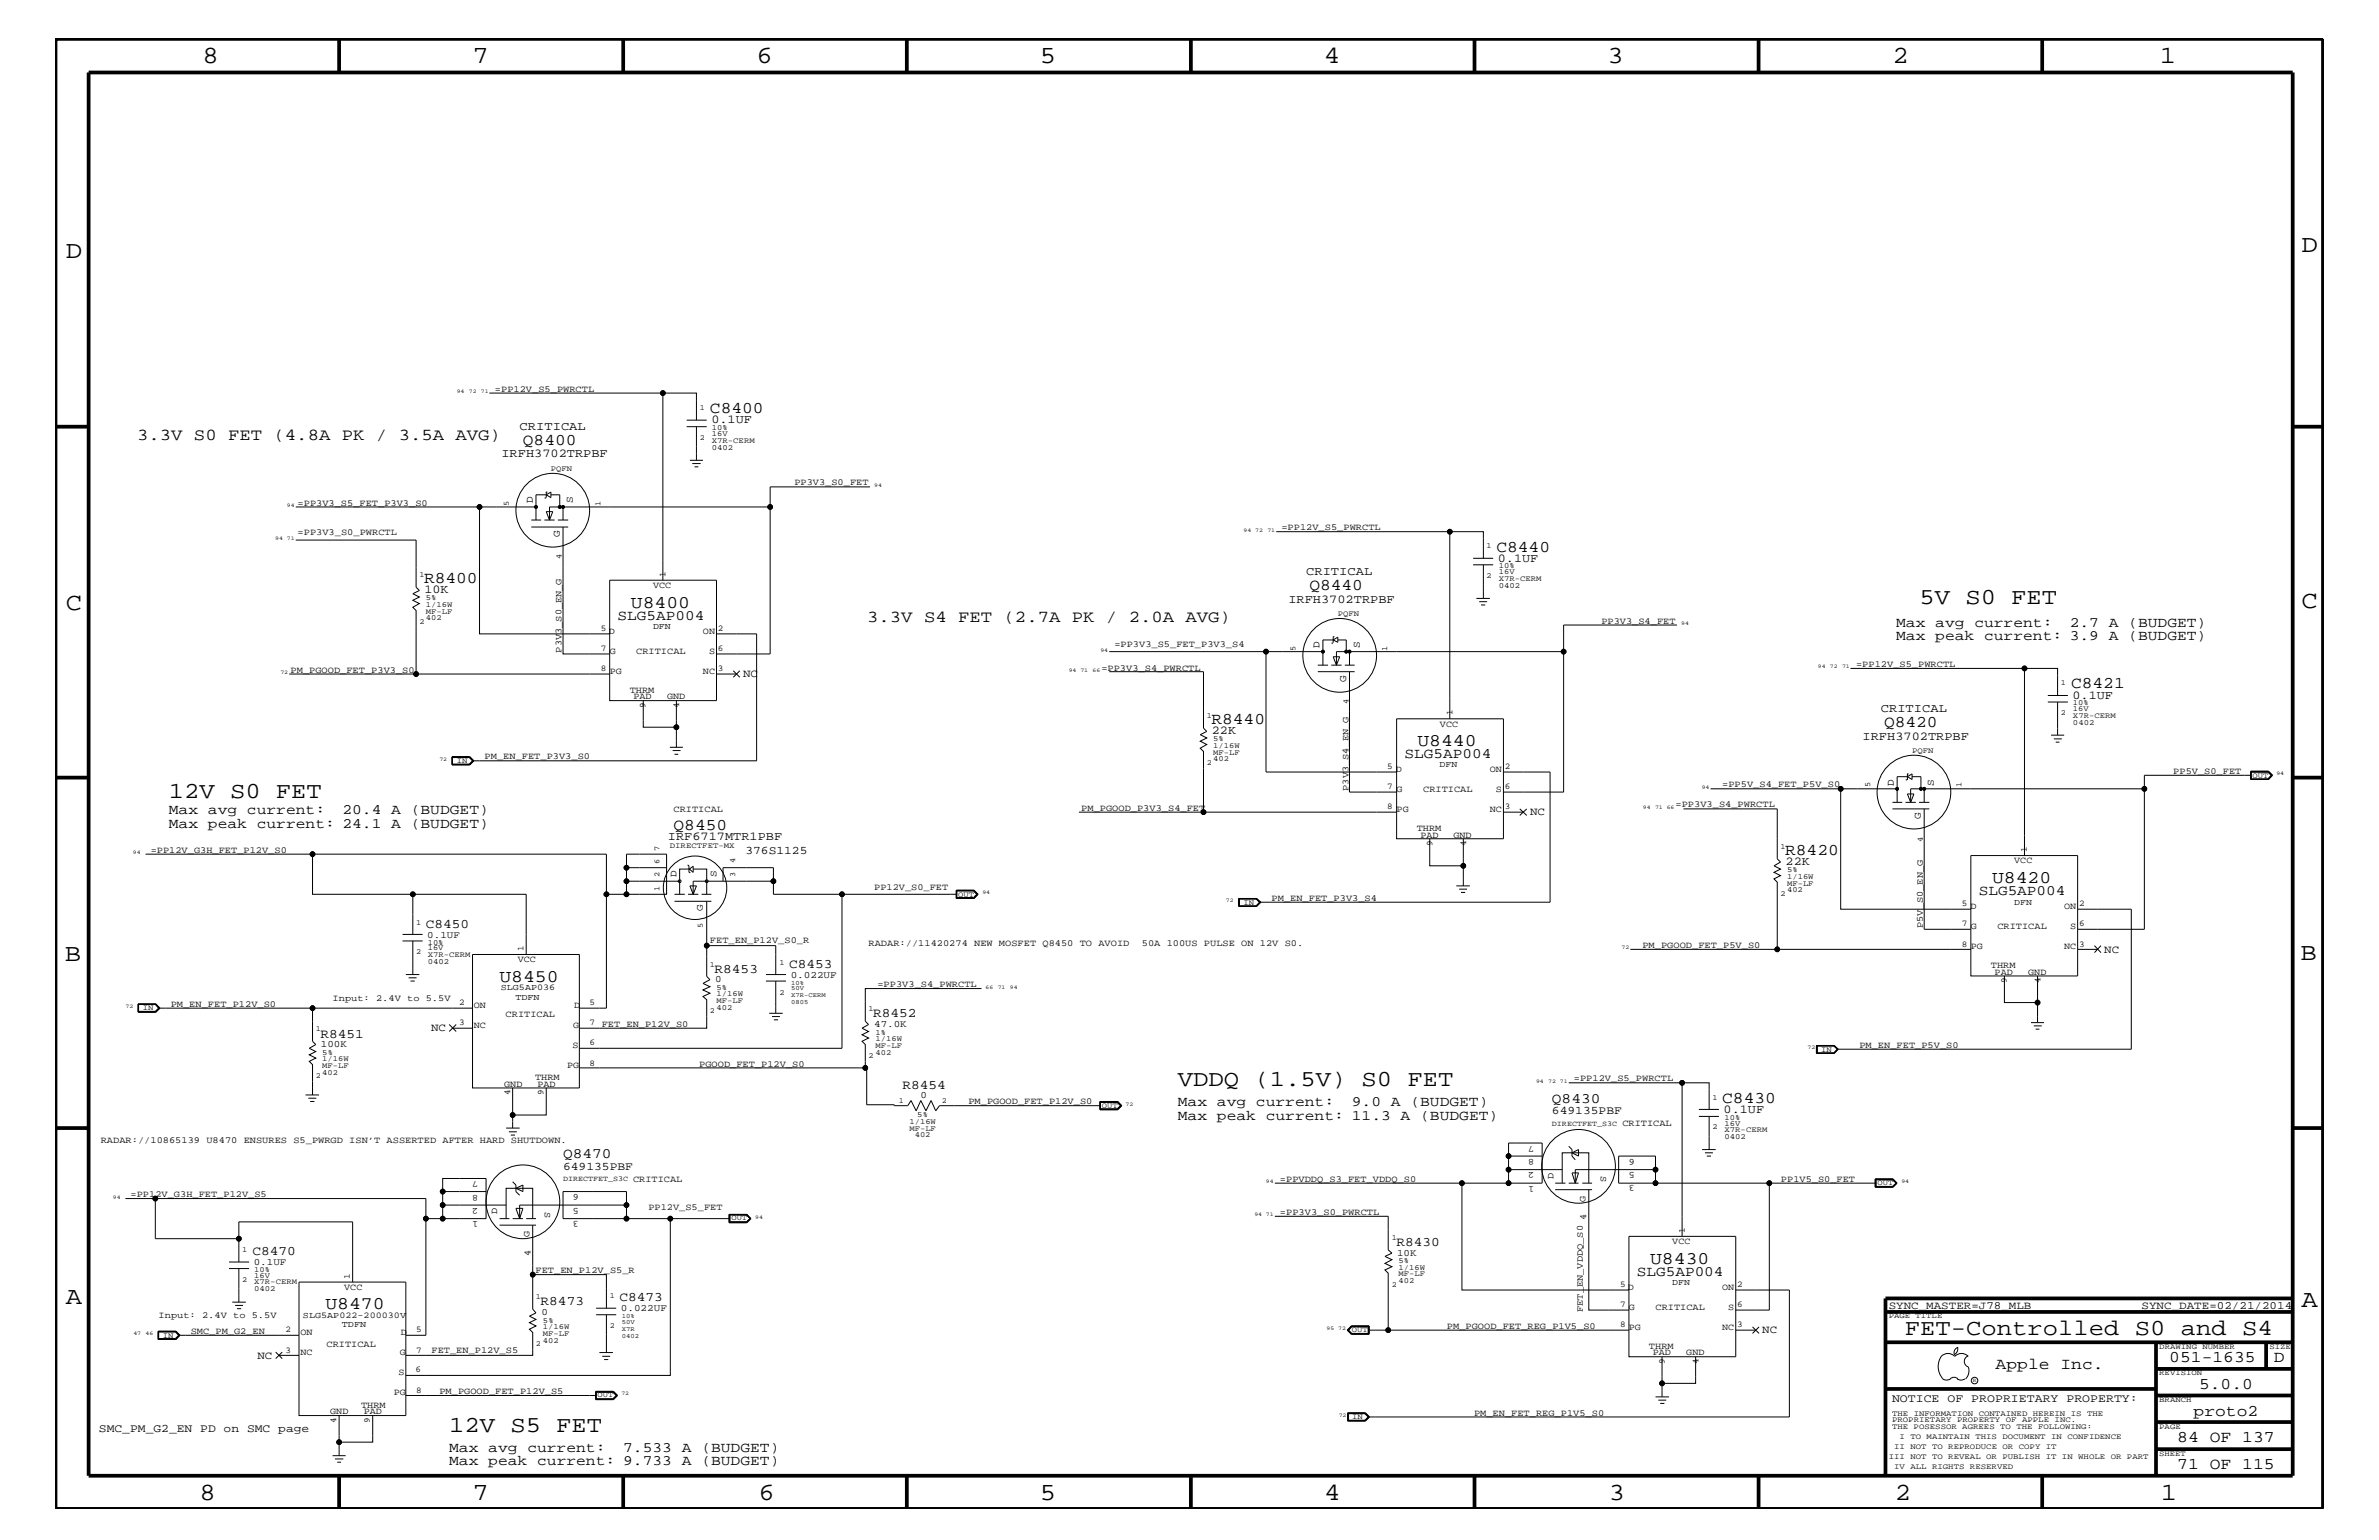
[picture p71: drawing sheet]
<svg xmlns="http://www.w3.org/2000/svg" width="432mm" height="279mm" viewBox="0 0 432 279" stroke-linecap="round" stroke-linejoin="round" font-family="sans-serif">
<defs><g id="words">
<g font-size="4.5">
<text x="36.7" y="11.5">8</text>
<text x="85.8" y="11.5">7</text>
<text x="137.3" y="11.5">6</text>
<text x="188.7" y="11.5">5</text>
<text x="240.3" y="11.5">4</text>
<text x="291.8" y="11.5">3</text>
<text x="343.5" y="11.5">2</text>
<text x="392" y="11.5">1</text>
<text x="11.9" y="46.8">D</text>
<text x="417.7" y="45.7">D</text>
<text x="11.9" y="110.6">C</text>
<text x="417.7" y="110.3">C</text>
<text x="11.8" y="174.3">B</text>
<text x="417.6" y="174.2">B</text>
<text x="11.9" y="236.7">A</text>
<text x="417.7" y="237.1">A</text>
<text x="36.2" y="272.1">8</text>
<text x="85.8" y="272.1">7</text>
<text x="137.7" y="272.1">6</text>
<text x="188.7" y="272.1">5</text>
<text x="240.4" y="272.1">4</text>
<text x="292" y="272.1">3</text>
<text x="343.9" y="272.1">2</text>
<text x="392.2" y="272.1">1</text>
</g>
<g font-size="4.1">
<text x="348.4" y="109.5">5V S0 FET</text>
<text x="30.6" y="144.7">12V S0 FET</text>
<text x="213.8" y="197">VDDQ (1.5V) S0 FET</text>
<text x="345.7" y="242.3">FET-Controlled S0 and S4</text>
<text x="81.5" y="259.9">12V S5 FET</text>
</g>
<g font-size="3.2">
<text x="114.5" y="110.3">U8400</text>
<text x="257.3" y="135.3">U8440</text>
<text x="361.6" y="160.2">U8420</text>
<text x="90.6" y="178.2">U8450</text>
<text x="299.5" y="229.3">U8430</text>
<text x="59.1" y="237.5">U8470</text>
</g>
<g font-size="3">
<text x="128.9" y="75">C8400</text>
<text x="24.9" y="79.9">3.3V S0 FET (4.8A PK / 3.5A AVG)</text>
<text x="94.9" y="80.7">Q8400</text>
<text x="271.6" y="100.1">C8440</text>
<text x="77" y="105.8">R8400</text>
<text x="237.7" y="107">Q8440</text>
<text x="157.4" y="112.8">3.3V S4 FET (2.7A PK / 2.0A AVG)</text>
<text x="375.9" y="124.9">C8421</text>
<text x="219.9" y="131.3">R8440</text>
<text x="342" y="131.9">Q8420</text>
<text x="122.3" y="150.7">Q8450</text>
<text x="324" y="155.1">R8420</text>
<text x="312.6" y="200.1">C8430</text>
<text x="362.2" y="248.4">Apple Inc.</text>
<text x="393.7" y="247.1">051-1635</text>
<text x="399.2" y="252">5.0.0</text>
<text x="412.7" y="247.1">D</text>
<text x="398.1" y="256.8">proto2</text>
<text x="395.2" y="261.6">84 OF 137</text>
<text x="395.2" y="266.6">71 OF 115</text>
</g>
<g font-size="2.6">
<text x="112.1" y="112.5">SLG5AP004</text>
<text x="344.2" y="113.7">Max avg current:</text>
<text x="375.7" y="113.7">2.7 A (BUDGET)</text>
<text x="344.2" y="116.2">Max peak current: 3.9 A (BUDGET)</text>
<text x="254.9" y="137.5">SLG5AP004</text>
<text x="30.6" y="147.7">Max avg current:</text>
<text x="62.1" y="147.7">20.4 A (BUDGET)</text>
<text x="30.6" y="150.1">Max peak current: 24.1 A (BUDGET)</text>
<text x="359.2" y="162.4">SLG5AP004</text>
<text x="213.8" y="200.7">Max avg current:</text>
<text x="213.8" y="203.1">Max peak current: 11.3 A (BUDGET)</text>
<text x="245.4" y="200.7">9.0 A (BUDGET)</text>
<text x="281.7" y="200.1">Q8430</text>
<text x="102.2" y="210.2">Q8470</text>
<text x="297.1" y="231.5">SLG5AP004</text>
<text x="81.5" y="263.5">Max avg current:</text>
<text x="113.1" y="263.5">7.533 A (BUDGET)</text>
<text x="81.5" y="265.9">Max peak current: 9.733 A (BUDGET)</text>
</g>
<g font-size="2.4">
<text x="77.3" y="168.3">C8450</text>
<text x="129.7" y="176.5">R8453</text>
<text x="143.3" y="175.6">C8453</text>
<text x="158.5" y="184.6">R8452</text>
<text x="58.2" y="188.2">R8451</text>
<text x="163.8" y="197.6">R8454</text>
<text x="45.8" y="227.7">C8470</text>
<text x="253.5" y="226">R8430</text>
<text x="98.1" y="236.8">R8473</text>
<text x="112.4" y="236.1">C8473</text>
</g>
<g font-size="2.2">
<text x="129.1" y="76.8">0.1UF</text>
<text x="91" y="83">IRFH3702TRPBF</text>
<text x="94.3" y="78">CRITICAL</text>
<text x="271.9" y="101.9">0.1UF</text>
<text x="77" y="107.6">10K</text>
<text x="237.1" y="104.3">CRITICAL</text>
<text x="233.8" y="109.3">IRFH3702TRPBF</text>
<text x="341.4" y="129.1">CRITICAL</text>
<text x="376.2" y="126.8">0.1UF</text>
<text x="220" y="133.2">22K</text>
<text x="338.1" y="134.2">IRFH3702TRPBF</text>
<text x="121.2" y="152.3">IRF6717MTR1PBF</text>
<text x="324.1" y="156.9">22K</text>
<text x="312.8" y="201.9">0.1UF</text>
</g>
<g font-size="2.1">
<text x="135.3" y="155">376S1125</text>
<text x="281.7" y="202.1">649135PBF</text>
<text x="102.2" y="212.2">649135PBF</text>
<text x="343.4" y="254.4">NOTICE OF PROPRIETARY PROPERTY:</text>
<text x="17.9" y="259.9">SMC_PM_G2_EN PD on SMC page</text>
</g>
<g font-size="2">
<text x="134.9" y="122.9">NC</text>
<text x="277.7" y="147.9">NC</text>
<text x="381.9" y="172.8">NC</text>
<text x="78.2" y="187.1">NC</text>
<text x="342.8" y="237.4">SYNC_MASTER=J78_MLB</text>
<text x="388.7" y="237.4">SYNC_DATE=02/21/2014</text>
<text x="319.9" y="241.9">NC</text>
<text x="46.7" y="246.5">NC</text>
</g>
<g font-size="1.9">
<text x="96.7" y="91.3" transform="rotate(-90 96.7 91.3)">D</text>
<text x="104" y="91.3" transform="rotate(-90 104 91.3)">S</text>
<text x="101.6" y="97.4" transform="rotate(-90 101.6 97.4)">G</text>
<text x="239.5" y="117.6" transform="rotate(-90 239.5 117.6)">D</text>
<text x="246.8" y="117.6" transform="rotate(-90 246.8 117.6)">S</text>
<text x="244.3" y="123.7" transform="rotate(-90 244.3 123.7)">G</text>
<text x="343.7" y="142.5" transform="rotate(-90 343.7 142.5)">D</text>
<text x="351" y="142.5" transform="rotate(-90 351 142.5)">S</text>
<text x="348.7" y="148.5" transform="rotate(-90 348.7 148.5)">G</text>
</g>
<g font-size="1.8">
<text x="122.8" y="159.2" transform="rotate(-90 122.8 159.2)">D</text>
<text x="130" y="159.2" transform="rotate(-90 130 159.2)">S</text>
<text x="127.6" y="165.3" transform="rotate(-90 127.6 165.3)">G</text>
<text x="77.6" y="170.1">0.1UF</text>
<text x="129.8" y="178.3">0</text>
<text x="143.5" y="177.4">0.022UF</text>
<text x="58.3" y="190">100K</text>
<text x="158.7" y="186.4">47.0K</text>
<text x="167" y="199.2">0</text>
<text x="253.6" y="227.9">10K</text>
<text x="46.1" y="229.6">0.1UF</text>
<text x="98.3" y="238.6">0</text>
<text x="112.7" y="237.9">0.022UF</text>
</g>
<g font-size="1.7">
<text x="89.8" y="71.1">=PP12V_S5_PWRCTL</text>
<text x="144.2" y="88.1">PP3V3_S0_FET</text>
<text x="54" y="91.7">=PP3V3_S5_FET_P3V3_S0</text>
<text x="54" y="97.1">=PP3V3_S0_PWRCTL</text>
<text x="232.6" y="96.2">=PP12V_S5_PWRCTL</text>
<text x="118.5" y="106.7">VCC</text>
<text x="290.7" y="113.1">PP3V3_S4_FET</text>
<text x="101.9" y="118.4" transform="rotate(-90 101.9 118.4)">P3V3_S0_EN_G</text>
<text x="110.5" y="115">D</text>
<text x="110.7" y="118.6">G</text>
<text x="115.5" y="118.6">CRITICAL</text>
<text x="127.6" y="115">ON</text>
<text x="128.7" y="118.6">S</text>
<text x="202.3" y="117.4">=PP3V3_S5_FET_P3V3_S4</text>
<text x="52.7" y="122">PM_PGOOD_FET_P3V3_S0</text>
<text x="110.7" y="122.3">PG</text>
<text x="114.3" y="125.7">THRM</text>
<text x="127.6" y="122.3">NC</text>
<text x="199.9" y="121.7">=PP3V3_S4_PWRCTL</text>
<text x="336.9" y="121">=PP12V_S5_PWRCTL</text>
<text x="115" y="126.9">PAD</text>
<text x="121.1" y="126.9">GND</text>
<text x="261.4" y="131.9">VCC</text>
<text x="88" y="137.8">PM_EN_FET_P3V3_S0</text>
<text x="244.8" y="143.5" transform="rotate(-90 244.8 143.5)">P3V3_S4_EN_G</text>
<text x="253.3" y="140.1">D</text>
<text x="253.5" y="143.7">G</text>
<text x="258.3" y="143.7">CRITICAL</text>
<text x="270.4" y="140.1">ON</text>
<text x="271.5" y="143.7">S</text>
<text x="312.6" y="142.9">=PP5V_S4_FET_P5V_S0</text>
<text x="394.5" y="140.4">PP5V_S0_FET</text>
<text x="122.3" y="147.3">CRITICAL</text>
<text x="196.3" y="147.1">PM_PGOOD_P3V3_S4_FET</text>
<text x="253.5" y="147.3">PG</text>
<text x="270.4" y="147.3">NC</text>
<text x="304.1" y="146.5">=PP3V3_S4_PWRCTL</text>
<text x="27.3" y="154.7">=PP12V_G3H_FET_P12V_S0</text>
<text x="257.1" y="150.7">THRM</text>
<text x="257.8" y="152">PAD</text>
<text x="263.8" y="152">GND</text>
<text x="158.7" y="161.4">PP12V_S0_FET</text>
<text x="365.6" y="156.7">VCC</text>
<text x="230.8" y="163.5">PM_EN_FET_P3V3_S4</text>
<text x="357.6" y="165">D</text>
<text x="374.6" y="165">ON</text>
<text x="128.9" y="171.1">FET_EN_P12V_S0_R</text>
<text x="157.6" y="171.6">RADAR://11420274 NEW MOSFET Q8450 TO AVOID</text>
<text x="207.3" y="171.6">50A 100US PULSE ON 12V S0.</text>
<text x="298.1" y="172">PM_PGOOD_FET_P5V_S0</text>
<text x="349" y="168.3" transform="rotate(-90 349 168.3)">P5V_S0_EN_G</text>
<text x="357.7" y="168.6">G</text>
<text x="357.7" y="172.2">PG</text>
<text x="362.5" y="168.6">CRITICAL</text>
<text x="374.6" y="172.2">NC</text>
<text x="375.8" y="168.6">S</text>
<text x="94" y="174.6">VCC</text>
<text x="159.3" y="179.1">=PP3V3_S4_PWRCTL</text>
<text x="361.4" y="175.6">THRM</text>
<text x="362" y="176.8">PAD</text>
<text x="368.1" y="176.8">GND</text>
<text x="31" y="182.7">PM_EN_FET_P12V_S0</text>
<text x="60.4" y="181.6">Input: 2.4V to 5.5V</text>
<text x="86" y="182.9">ON</text>
<text x="91.8" y="184.6">CRITICAL</text>
<text x="104.2" y="182.9">D</text>
<text x="86" y="186.5">NC</text>
<text x="103.9" y="190.2">S</text>
<text x="104.1" y="186.5">G</text>
<text x="337.5" y="190.2">PM_EN_FET_P5V_S0</text>
<text x="91.5" y="197.2">GND</text>
<text x="97.1" y="195.9">THRM</text>
<text x="97.5" y="197.2">PAD</text>
<text x="103" y="193.7">PG</text>
<text x="126.9" y="193.6">PGOOD_FET_P12V_S0</text>
<text x="285.7" y="196.2">=PP12V_S5_PWRCTL</text>
<text x="175.8" y="200.3">PM_PGOOD_FET_P12V_S0</text>
<text x="18.3" y="207.5">RADAR://10865139 U8470 ENSURES S5_PWRGD ISN’T ASSERTED AFTER HARD SHUTDOWN.</text>
<text x="278.5" y="207.9" transform="rotate(-180 278.5 207.9)">7</text>
<text x="294.5" y="204.3">CRITICAL</text>
<text x="86.8" y="214.3" transform="rotate(-180 86.8 214.3)">7</text>
<text x="114.9" y="214.4">CRITICAL</text>
<text x="232.3" y="214.4">=PPVDDQ_S3_FET_VDDQ_S0</text>
<text x="278.5" y="215.2" transform="rotate(-180 278.5 215.2)">1</text>
<text x="278.5" y="212.7" transform="rotate(-180 278.5 212.7)">2</text>
<text x="278.5" y="210.3" transform="rotate(-180 278.5 210.3)">8</text>
<text x="281.9" y="213.9" transform="rotate(-90 281.9 213.9)">D</text>
<text x="290.6" y="213.4" transform="rotate(90 290.6 213.4)">S</text>
<text x="296.8" y="215.1" transform="rotate(-180 296.8 215.1)">3</text>
<text x="296.8" y="212.7" transform="rotate(-180 296.8 212.7)">5</text>
<text x="296.8" y="210.3" transform="rotate(-180 296.8 210.3)">6</text>
<text x="323.3" y="214.4">PP1V5_S0_FET</text>
<text x="23.7" y="217.2">=PP12V_G3H_FET_P12V_S5</text>
<text x="86.8" y="221.6" transform="rotate(-180 86.8 221.6)">1</text>
<text x="86.8" y="219.1" transform="rotate(-180 86.8 219.1)">2</text>
<text x="86.8" y="216.8" transform="rotate(-180 86.8 216.8)">8</text>
<text x="90.3" y="220.3" transform="rotate(-90 90.3 220.3)">D</text>
<text x="98.9" y="219.8" transform="rotate(90 98.9 219.8)">S</text>
<text x="105.1" y="221.5" transform="rotate(-180 105.1 221.5)">3</text>
<text x="105.1" y="219.1" transform="rotate(-180 105.1 219.1)">5</text>
<text x="105.1" y="216.7" transform="rotate(-180 105.1 216.7)">6</text>
<text x="117.7" y="219.6">PP12V_S5_FET</text>
<text x="232.3" y="220.4">=PP3V3_S0_PWRCTL</text>
<text x="287.8" y="218" transform="rotate(-90 287.8 218)">G</text>
<text x="287.9" y="221.4" transform="rotate(-90 287.9 221.4)">4</text>
<text x="96.1" y="224.5" transform="rotate(-90 96.1 224.5)">G</text>
<text x="96.3" y="227.9" transform="rotate(-90 96.3 227.9)">4</text>
<text x="303.5" y="225.7">VCC</text>
<text x="97.2" y="231">FET_EN_P12V_S5_R</text>
<text x="28.8" y="239.2">Input: 2.4V to 5.5V</text>
<text x="62.5" y="234">VCC</text>
<text x="287.3" y="238" transform="rotate(-90 287.3 238)">FET_EN_VDDQ_S0</text>
<text x="295.5" y="234">D</text>
<text x="295.7" y="237.7">G</text>
<text x="300.5" y="237.7">CRITICAL</text>
<text x="312.6" y="234">ON</text>
<text x="313.7" y="237.7">S</text>
<text x="34.6" y="242">SMC_PM_G2_EN</text>
<text x="54.5" y="242.3">ON</text>
<text x="54.5" y="245.9">NC</text>
<text x="59.3" y="244.5">CRITICAL</text>
<text x="72.6" y="245.9">G</text>
<text x="72.7" y="242.3">D</text>
<text x="78.3" y="245.6">FET_EN_P12V_S5</text>
<text x="262.6" y="241.1">PM_PGOOD_FET_REG_P1V5_S0</text>
<text x="295.7" y="241.3">PG</text>
<text x="299.3" y="244.7">THRM</text>
<text x="300" y="245.9">PAD</text>
<text x="306.1" y="245.9">GND</text>
<text x="312.6" y="241.3">NC</text>
<text x="72.3" y="249.5">S</text>
<text x="59.9" y="256.6">GND</text>
<text x="65.5" y="255.4">THRM</text>
<text x="66" y="256.6">PAD</text>
<text x="71.5" y="253.2">PG</text>
<text x="79.8" y="252.9">PM_PGOOD_FET_P12V_S5</text>
<text x="267.5" y="256.8">PM_EN_FET_REG_P1V5_S0</text>
</g>
<g font-size="1.6">
<text x="120.8" y="104.7" transform="rotate(-90 120.8 104.7)">1</text>
<text x="109.1" y="114.5">5</text>
<text x="109.1" y="118.1">7</text>
<text x="118.5" y="114.2">DFN</text>
<text x="130.3" y="118.1">6</text>
<text x="130.3" y="114.5">2</text>
<text x="109.1" y="121.8">8</text>
<text x="130.3" y="121.8">3</text>
<text x="117.2" y="128.4" transform="rotate(-90 117.2 128.4)">9</text>
<text x="123.3" y="128.4" transform="rotate(-90 123.3 128.4)">4</text>
<text x="263.7" y="129.7" transform="rotate(-90 263.7 129.7)">1</text>
<text x="251.8" y="143.2">7</text>
<text x="251.8" y="139.6">5</text>
<text x="261.3" y="139.2">DFN</text>
<text x="273.1" y="143.2">6</text>
<text x="273.1" y="139.6">2</text>
<text x="251.8" y="146.8">8</text>
<text x="273.1" y="146.8">3</text>
<text x="260" y="153.4" transform="rotate(-90 260 153.4)">9</text>
<text x="266.1" y="153.4" transform="rotate(-90 266.1 153.4)">4</text>
<text x="367.9" y="154.6" transform="rotate(-90 367.9 154.6)">1</text>
<text x="356.1" y="164.5">5</text>
<text x="365.6" y="164.1">DFN</text>
<text x="377.4" y="164.5">2</text>
<text x="95" y="172.6" transform="rotate(-90 95 172.6)">1</text>
<text x="356.1" y="168.1">7</text>
<text x="356.1" y="171.7">8</text>
<text x="377.4" y="171.7">3</text>
<text x="377.4" y="168.1">6</text>
<text x="90.9" y="179.7">SLG5AP036</text>
<text x="364.2" y="178.3" transform="rotate(-90 364.2 178.3)">9</text>
<text x="370.3" y="178.3" transform="rotate(-90 370.3 178.3)">4</text>
<text x="83.3" y="182.4">2</text>
<text x="93.6" y="181.4">TDFN</text>
<text x="107" y="182.4">5</text>
<text x="83.3" y="186">3</text>
<text x="107" y="189.5">6</text>
<text x="107" y="186">7 FET_EN_P12V_S0</text>
<text x="107" y="193.3">8</text>
<text x="92.6" y="198.7" transform="rotate(-90 92.6 198.7)">4</text>
<text x="98.6" y="198.7" transform="rotate(-90 98.6 198.7)">9</text>
<text x="305.8" y="223.7" transform="rotate(-90 305.8 223.7)">1</text>
<text x="63.5" y="232" transform="rotate(-90 63.5 232)">1</text>
<text x="294" y="233.5">5</text>
<text x="303.5" y="233.2">DFN</text>
<text x="315.3" y="233.5">2</text>
<text x="55" y="239.1">SLG5AP022-200030V</text>
<text x="294" y="237.2">7</text>
<text x="315.3" y="237.2">6</text>
<text x="51.8" y="241.8">2</text>
<text x="51.8" y="245.4">3</text>
<text x="62.1" y="240.8">TDFN</text>
<text x="75.5" y="241.8">5</text>
<text x="75.5" y="245.4">7</text>
<text x="294" y="240.8">8</text>
<text x="315.3" y="240.8">3</text>
<text x="75.4" y="248.9">6</text>
<text x="302.2" y="247.4" transform="rotate(-90 302.2 247.4)">9</text>
<text x="308.3" y="247.4" transform="rotate(-90 308.3 247.4)">4</text>
<text x="75.5" y="252.7">8</text>
<text x="61" y="258.1" transform="rotate(-90 61 258.1)">4</text>
<text x="67.1" y="258.1" transform="rotate(-90 67.1 258.1)">9</text>
</g>
<g font-size="1.4">
<text x="127" y="74.4">1</text>
<text x="127" y="79.9">2</text>
<text x="129.2" y="80.3">X7R-CERM</text>
<text x="129.2" y="79.1">16V</text>
<text x="129.2" y="78">10%</text>
<text x="129.2" y="81.6">0402</text>
<text x="100" y="85.4">PQFN</text>
<text x="92.4" y="91.7" transform="rotate(-90 92.4 91.7)">5</text>
<text x="109" y="91.7" transform="rotate(-90 109 91.7)">1</text>
<text x="101.9" y="101.5" transform="rotate(-90 101.9 101.5)">4</text>
<text x="269.8" y="99.5">1</text>
<text x="76.1" y="104.7">1</text>
<text x="269.8" y="104.9">2</text>
<text x="272" y="105.4">X7R-CERM</text>
<text x="272" y="103.1">10%</text>
<text x="272" y="104.2">16V</text>
<text x="272" y="106.6">0402</text>
<text x="76.1" y="113.1">2</text>
<text x="77.3" y="110.2">1/16W</text>
<text x="77.3" y="112.6">402</text>
<text x="77.3" y="111.4">MF-LF</text>
<text x="77.3" y="108.9">5%</text>
<text x="242.8" y="111.7">PQFN</text>
<text x="235.1" y="118.1" transform="rotate(-90 235.1 118.1)">5</text>
<text x="251.8" y="118.1" transform="rotate(-90 251.8 118.1)">1</text>
<text x="374.1" y="124.3">1</text>
<text x="219" y="130.2">1</text>
<text x="244.8" y="127.8" transform="rotate(-90 244.8 127.8)">4</text>
<text x="374.1" y="129.7">2</text>
<text x="376.3" y="130.2">X7R-CERM</text>
<text x="376.3" y="129.1">16V</text>
<text x="376.3" y="128">10%</text>
<text x="376.3" y="131.5">0402</text>
<text x="220.2" y="135.7">1/16W</text>
<text x="220.2" y="136.9">MF-LF</text>
<text x="220.2" y="134.5">5%</text>
<text x="347" y="136.6">PQFN</text>
<text x="82.9" y="138.4">IN</text>
<text x="219" y="138.7">2</text>
<text x="220.2" y="138.1">402</text>
<text x="339.4" y="142.9" transform="rotate(-90 339.4 142.9)">5</text>
<text x="356" y="142.9" transform="rotate(-90 356 142.9)">1</text>
<text x="408.9" y="141.1">OUT</text>
<text x="119.7" y="154.4" transform="rotate(-90 119.7 154.4)">7</text>
<text x="121.6" y="153.8">DIRECTFET-MX</text>
<text x="323.2" y="154">1</text>
<text x="349" y="152.7" transform="rotate(-90 349 152.7)">4</text>
<text x="119.7" y="161.7" transform="rotate(-90 119.7 161.7)">1</text>
<text x="119.7" y="159.2" transform="rotate(-90 119.7 159.2)">2</text>
<text x="119.7" y="156.8" transform="rotate(-90 119.7 156.8)">6</text>
<text x="133.4" y="159.2" transform="rotate(-90 133.4 159.2)">3</text>
<text x="133.4" y="156.7" transform="rotate(-90 133.4 156.7)">4</text>
<text x="324.4" y="158.3">5%</text>
<text x="324.4" y="159.5">1/16W</text>
<text x="324.4" y="160.7">MF-LF</text>
<text x="324.4" y="161.9">402</text>
<text x="75.5" y="167.8">1</text>
<text x="173.9" y="162.7">OUT</text>
<text x="225.7" y="164.1">IN</text>
<text x="323.2" y="162.5">2</text>
<text x="75.5" y="173.2">2</text>
<text x="77.6" y="171.4">10%</text>
<text x="77.6" y="172.4">16V</text>
<text x="77.6" y="173.7">X7R-CERM</text>
<text x="127.6" y="168.3" transform="rotate(-90 127.6 168.3)">5</text>
<text x="77.6" y="174.9">0402</text>
<text x="128.9" y="175.4">1</text>
<text x="130" y="179.6">5%</text>
<text x="141.5" y="175">1</text>
<text x="25.9" y="183.2">IN</text>
<text x="128.9" y="183.8">2</text>
<text x="130" y="180.8">1/16W</text>
<text x="130" y="182.1">MF-LF</text>
<text x="130" y="183.2">402</text>
<text x="141.5" y="180.5">2</text>
<text x="157.6" y="183.5">1</text>
<text x="57.3" y="187.1">1</text>
<text x="58.5" y="191.4">5%</text>
<text x="157.6" y="192">2</text>
<text x="158.9" y="191.4">402</text>
<text x="158.9" y="188.9">1/16W</text>
<text x="158.9" y="187.7">1%</text>
<text x="158.9" y="190.2">MF-LF</text>
<text x="330.5" y="190.8">IN</text>
<text x="57.3" y="195.6">2</text>
<text x="58.5" y="192.6">1/16W</text>
<text x="58.5" y="195">402</text>
<text x="58.5" y="193.7">MF-LF</text>
<text x="163.2" y="200.2">1</text>
<text x="165.1" y="204">1/16W</text>
<text x="166.5" y="202.7">5%</text>
<text x="170.9" y="200.2">2</text>
<text x="200" y="200.9">OUT</text>
<text x="310.8" y="199.5">1</text>
<text x="313" y="203.1">10%</text>
<text x="165.1" y="205.2">MF-LF</text>
<text x="166" y="206.4">402</text>
<text x="281.7" y="204.2">DIRECTFET_S3C</text>
<text x="310.8" y="204.9">2</text>
<text x="313" y="205.4">X7R-CERM</text>
<text x="313" y="204.2">16V</text>
<text x="313" y="206.6">0402</text>
<text x="102.2" y="214.2">DIRECTFET_S3C</text>
<text x="340.8" y="215">OUT</text>
<text x="132.8" y="221.4">OUT</text>
<text x="43.9" y="227.1">1</text>
<text x="252.6" y="224.9">1</text>
<text x="43.9" y="232.6">2</text>
<text x="46.1" y="230.7">10%</text>
<text x="46.1" y="231.8">16V</text>
<text x="46.1" y="233">X7R-CERM</text>
<text x="252.6" y="233.5">2</text>
<text x="253.8" y="232.9">402</text>
<text x="253.8" y="231.6">MF-LF</text>
<text x="253.8" y="229.2">5%</text>
<text x="253.8" y="230.4">1/16W</text>
<text x="46.1" y="234.3">0402</text>
<text x="97.3" y="235.7">1</text>
<text x="98.6" y="240">5%</text>
<text x="110.7" y="235.5">1</text>
<text x="342.8" y="239.2">PAGE TITLE</text>
<text x="29.5" y="242.7">IN</text>
<text x="97.3" y="244.2">2</text>
<text x="98.6" y="241.2">1/16W</text>
<text x="98.6" y="242.4">MF-LF</text>
<text x="98.6" y="243.6">402</text>
<text x="110.7" y="240.9">2</text>
<text x="245.4" y="241.7">OUT</text>
<text x="391.9" y="244.7">DRAWING NUMBER</text>
<text x="411.9" y="244.7">SIZE</text>
<text x="391.9" y="249.5">REVISION</text>
<text x="108.5" y="253.5">OUT</text>
<text x="245.4" y="257.4">IN</text>
<text x="343.4" y="256.8">THE INFORMATION CONTAINED HEREIN IS THE</text>
<text x="391.9" y="254.4">BRANCH</text>
<text x="343.4" y="258">PROPRIETARY PROPERTY OF APPLE INC.</text>
<text x="343.4" y="259.3">THE POSESSOR AGREES TO THE FOLLOWING:</text>
<text x="343.8" y="262.9">II NOT TO REPRODUCE OR COPY IT</text>
<text x="344.8" y="261.1">I TO MAINTAIN THIS DOCUMENT IN CONFIDENCE</text>
<text x="391.9" y="259.3">PAGE</text>
<text x="342.8" y="264.7">III NOT TO REVEAL OR PUBLISH IT IN WHOLE OR PART</text>
<text x="343.8" y="266.6">IV ALL RIGHTS RESERVED</text>
<text x="391.9" y="264.1">SHEET</text>
</g>
<g font-size="1.2">
<text x="143.6" y="178.7">10%</text>
<text x="143.6" y="179.7">50V</text>
<text x="143.6" y="182.1">0805</text>
<text x="143.6" y="181">X7R-CERM</text>
<text x="112.9" y="239.1">10%</text>
<text x="112.9" y="242.7">0402</text>
<text x="112.9" y="241.4">X7R</text>
<text x="112.9" y="240.2">50V</text>
</g>
<g font-size="1">
<text x="82.9" y="71.3">94</text>
<text x="85.1" y="71.3">72</text>
<text x="87.3" y="71.3">71</text>
<text x="158.7" y="88.3">94</text>
<text x="52.1" y="92">94</text>
<text x="50" y="98">94 71</text>
<text x="225.7" y="96.5">94 72</text>
<text x="230" y="96.5">71</text>
<text x="305.1" y="113.4">94</text>
<text x="199.7" y="118.2">94</text>
<text x="50.9" y="122.3">72</text>
<text x="194" y="121.9">94 71</text>
<text x="198.3" y="121.9">66</text>
<text x="329.9" y="121.3">94</text>
<text x="332.1" y="121.3">72</text>
<text x="334.3" y="121.3">71</text>
<text x="79.8" y="138">72</text>
<text x="308.9" y="143.1">94</text>
<text x="413.2" y="140.7">94</text>
<text x="298.2" y="146.8">94</text>
<text x="300.4" y="146.8">71 66</text>
<text x="24.1" y="155">94</text>
<text x="178.3" y="162.2">94</text>
<text x="222.5" y="163.7">72</text>
<text x="294.3" y="172.2">72</text>
<text x="178.9" y="179.4">66</text>
<text x="181.1" y="179.4">71</text>
<text x="183.3" y="179.4">94</text>
<text x="22.8" y="182.9">72</text>
<text x="328.1" y="190.4">72</text>
<text x="278.8" y="196.5">94</text>
<text x="281" y="196.5">72 71</text>
<text x="204.3" y="200.6">72</text>
<text x="229.8" y="214.7">94</text>
<text x="345.1" y="214.7">94</text>
<text x="20.5" y="217.5">94</text>
<text x="137.1" y="221.1">94</text>
<text x="227.7" y="220.7">94 71</text>
<text x="24.2" y="242.3">47</text>
<text x="26.4" y="242.3">46</text>
<text x="240.8" y="241.3">95 72</text>
<text x="358.1" y="250.7">R</text>
<text x="112.8" y="253.2">72</text>
<text x="243" y="257.1">72</text>
</g>
</g></defs>
<g fill="none" stroke="#000" stroke-width=".18">
<path d="M88.8 71.3h31.5v34M120.3 71.3h6.1v4.9M124.6 77.4h3.7M124.6 76.2h3.7M126.4 77.4v6.1M53.7 98h21.8v8.5l.6 .6-1.2 .6 1.2 .6-1.2 .6 1.2 .6-1.2 .7 .6 .6v11.5M53.7 92h33.3M96.4 94.3h1.8M96.4 95.6h6.7M97.3 92h-10.3v23h23.7M98.8 94.3h1.9M98.9 90.3h.2"/>
<path d="M99.1 89.8l.9 .5v-1l-.9 .5h-1.8v4.5M99.1 89.4h.2M99.1 89.3v1M99.1 92.8h1.2l-.6 1.5zM100 89.8h1.6v2.2M101.3 94.3h1.8M102.2 95.6v23h8.5M102.2 92v2.3M125.2 83.5h2.4M125.6 84.1h1.6M126.1 84.7h.6M139.8 92h-40.1v2.3"/>
<path d="M157.9 88.3h-18.1v30.3h-9.8M231.6 96.5h31.5v33.9M263.1 96.5h6.1v4.8M110.7 105.3h19.3v21.8h-19.3zM130 115h7.3v23h-51.5M201.3 118.2h38.8M229.8 118.2v21.9h23.7M241.7 116.6h.2M242 116.1l.8 .4v-.9l-.8 .5h-1.9v4.6M242 119.2h1.2l-.6 1.5zM242.1 115.6h-.1v1M242.8 116.1h1.5v2.1"/>
<path d="M244.9 118.2v2.5M267.4 102.5h3.6M267.4 101.3h3.6M268 108.6h2.4M268.5 109.2h1.4M268.8 109.8h.8M269.2 102.5v6.1M283.8 118.2v25.5h-10.9M304.4 113.4h-20.6v4.8h-41.2v2.5M52.5 122.3h58.2M82 137.3h3.3l.7 .7-.7 .8h-3.3zM82 138.7h3.3"/>
<path d="M82 137.4h3.3M82.1 137.4v1.3M82.1 137.4h3.1l.6 .6M85.3 137.4l.6 .6-.6 .7M85.8 138l-.6 .6h-3.1M116.8 127.1v4.8h6v-4.8M121.6 135.6h2.4M122.1 136.2h1.4M122.4 136.8h.7M122.8 131.9v3.7M130 122.3h3.7M133.1 121.7l1.2 1.2"/>
<path d="M134.3 121.7l-1.2 1.2M201.3 121.9h17.1v10.2l.6 .6-1.2 .6 1.2 .6-1.2 .6 1.2 .6-1.2 .6 .6 .6v11h35.1M239.2 120.7h1.8M239.2 121.9h6.7M241.6 120.7h1.9M244.1 120.7h1.8M244.9 121.9v21.8h8.6M253.5 130.4h19.4v21.8h-19.4zM335.9 121.3h31.6v33.9M367.5 121.3h6v4.9M371.7 127.4h3.6M371.7 126.2h3.6"/>
<path d="M372.3 133.4h2.4M372.8 134.1h1.4M373.1 134.6h.7M373.5 127.4v6M408.5 139.9h3.2l.8 .8-.8 .7h-3.2zM408.5 140h3.2l.7 .7-.7 .7M26.4 155h30.3v7.2h18.2M56.7 155h53.4v27.9h-4.9M113.7 159.9v-4.9h7.3v7.2h-7.3v-2.3h9.7M113.7 157.4h7.3M124.8 156.9l.3 .2v1.2l.2 .1M125.1 157.7l.7-.5v1.1z"/>
<path d="M125.1 157.7h-1.7v4.5M125.8 157.7h2.5v4.5M131.2 159.9v-2.5h9.2v2.5h-14.6v2.3M140.4 159.9v2.3h33.3M195.8 147.3h22.6M259.5 152.2v4.9h6.1v-4.9M265.6 157.1v3.6M272.9 140.1h8.4v23.6h-52.7M272.9 147.3h3.6M275.8 146.8l1.3 1.1M277.1 146.8l-1.3 1.1M305.6 146.8h17v9l.6 .6-1.2 .7 1.2 .6-1.2 .6 1.2 .6-1.2 .6 .6 .5v12.2"/>
<path d="M310.5 143.1h33.8M334.1 143.1v21.9h23.6M343.5 145.6h1.8M343.5 146.8h6.7M345.9 145.6h1.8M345.9 141.4h.2M346.2 140.9l.8 .5v-1l-.8 .5h-1.9v4.7M346.2 140.5h.2M346.2 140.4v1.1M346.2 144h1.2l-.6 1.6zM347 140.9h1.7v2.2M348.3 145.6h1.9"/>
<path d="M349.3 146.8v21.8h8.4M349.3 143.1v2.5M357.7 155.2h19.4v21.9h-19.4zM389.2 143.1v25.5h-12.1M408.6 140.7h-19.4v2.4h-42.4v2.5M411.6 140.1h-3v1.2h3M411.6 140.1l.7 .6-.7 .6M411.6 140.1l.6 .6-.6 .6M73.1 170.7h3.6M73.1 169.5h3.6M73.7 176.8h2.4M74.2 177.4h1.4"/>
<path d="M74.5 178h.8M74.9 169.5v-7.3h20.6v11M74.9 170.7v6.1M85.8 173.2h19.4v24.2h-19.4zM110.1 162.2h3.6M122.4 162.2h1.9M122.4 163.5h6.7M124.9 162.2h1.8M125.2 160.7h1.2l-.6 1.5zM127.3 162.2h1.8M128.3 171.6v5.6l.6 .5-1.3 .7 1.3 .6-1.3 .6 1.3 .6-1.3 .6 .7 .6v5.1h-23.1M128.3 163.5v8.1h12.5v5.2"/>
<path d="M139 176.8h3.7M139 178h3.7M140.8 178v5.8M152.8 162.2v28h-47.6M173.6 161.5h3.2l.7 .7-.7 .8h-3.2zM173.6 161.6h3.2M173.7 161.6v1.3h3.1l.6-.7-.6-.6M173.7 161.7h3l.6 .5-.6 .6h-3M176.8 161.6l.7 .6-.7 .8M178.1 179.4h-21v5.9l.5 .6-1.1 .6 1.1 .6-1.1 .6 1.1 .6-1.1 .6 .6 .6v4.2h-51.9M224.8 163h3.3l.8 .7-.8 .8h-3.3zM224.9 163v1.5"/>
<path d="M228 163.1h-3v1.3h3M228 163.1l.7 .6-.7 .7M228 163l.8 .7-.8 .8M228 163.1l.6 .6M228.6 163.7l-.6 .7M264.3 160.7h2.5M264.8 161.3h1.5M265.2 161.9h.7M295.9 172.2h61.8M363.8 177.1v4.8h6v-4.8M377.1 165h9.7v25.4h-53.3M377.1 172.2h3.6"/>
<path d="M380.2 171.6l1.1 1.2M381.3 171.6l-1.1 1.2M25.1 182.1h3.2l.7 .8-.7 .8h-3.2zM25.1 182.2h3.2l.6 .7-.6 .6h-3.2zM28.2 182.2l.6 .7M28.3 182.1l.7 .8-.7 .7h-3.2M28.8 182.9l-.6 .6M28.8 182.9h27.9M55.5 198.7h2.4M56 199.2h1.4M56.3 199.8h.8M81.5 185.9l1.3 1.2"/>
<path d="M82.1 186.5h3.7M82.8 185.9l-1.3 1.2M85.8 182.9h-29.1v6l.6 .6-1.2 .7 1.2 .6-1.2 .6 1.2 .6-1.2 .6 .6 .6v5.5M93 197.4v4.9h6.1v-4.9M139.6 183.8h2.5M140.1 184.4h1.5M140.5 185h.7M157.1 193.7h.2v6.7h5v.2h2.5l.6-.9 .9 1.8 .8-1.8 1 1.8 .9-1.8 .8 1.8 .7-.9h29.2M199.6 199.8h3.3l.7 .8-.7 .8h-3.3zM199.7 199.9h3.1l.7 .7-.7 .6h-3.1zM202.9 199.8l.6 .8-.6 .7h-3.3M284.7 196.5h20.6v27.8"/>
<path d="M305.3 196.5h4.9v4.8M329.8 189.8h3.1l.6 .6-.6 .6h-3.1zM329.9 189.8v1.2M332.8 189.8l.7 .6M332.9 189.7h-3.2v1.4h3.2M332.9 189.7l.8 .7-.8 .7M332.9 189.7l.7 .7-.7 .7M333.5 190.4l-.7 .6M368.6 185.5h2.4M369.1 186.1h1.5M369.5 186.7h.7M369.8 181.9v3.6"/>
<path d="M22.8 217.5h54.5v24.8h-3.6M28.2 217.5v7.2h15.1M80.3 216.2v2.4M88.2 216.2h-7.9v-2.4h7.9v7.3h-7.9v-2.5h11.6M91.9 204.7h2.4M92.4 205.3h1.4M92.7 205.9h.8M93 202.3v2.4M93 214.4l.6 .6v1.2l.7 .7M93.6 219.2h1.3l-.6 1.9zM93.6 215.6l1.3-.6v1.2zM113.7 218.6v-2.4h-11.5v4.9h19.5"/>
<path d="M199.7 200h3.1l.6 .6-.6 .6M231.4 214.7h33.9v19.3h30.4M273.8 209.7v-2.3h6.1v7.3h-14.6M273.8 212.2v2.5M279.9 209.7h-6.1v2.5h9.7M282.3 214.7h1.8M282.3 215.8h6.7M283.5 214.7v-5.5h4.9v5.5M284.7 214.7h1.8M284.7 208l.6 .6v1.1l.6 .7M285.3 212.8h1.2l-.6 1.9zM285.3 209.2l1.2-.6v1.1z"/>
<path d="M287.2 214.7h1.8M288.4 215.8v21.9h7.3M293.8 209.7h6.7v5h-6.7zM300.5 214.7h40M300.5 212.2h-14.6v2.5M308.4 202.6h3.6M308.4 201.3h3.6M308.9 208.6h2.5M309.5 209.2h1.4M309.8 209.7h.8M310.2 202.6v6M321.1 214.7v23h-6.1"/>
<path d="M340.4 213.9h3.2l.7 .8-.7 .7h-3.2zM340.4 215.3h3.2M340.5 214.1h3l.7 .6-.7 .6h-3zM343.6 213.9l.7 .8-.7 .6M344.2 214.7l-.6 .6M344.2 214.7l-.6-.7h-3.2v1.3M41.6 230.2h3.6M41.6 229h3.6M42.2 236.2h2.4M42.7 236.8h1.4M43 237.4h.8M43.3 229v-7.3h20.7v10.9"/>
<path d="M43.3 230.2v6M54.3 232.6h19.4v24.2h-19.4zM77.3 221.1h3M90.7 221.1h1.8M90.7 222.3h6.6M91.9 221.1v-5.5h4.8v5.5M93 221.1h1.9M94.3 221.1v-2.5h19.4v2.5M95.5 221.1h1.8M96.7 231.3v6.2l.6 .7-1.2 .6 1.2 .6-1.2 .6 1.2 .6-1.2 .6 .6 .6v4.1h-23M96.7 222.3v9h13.4v6M108.2 238.5h3.6"/>
<path d="M108.2 237.3h3.6M110.1 238.5v6.9M132.3 220.3h3.3l.7 .8-.7 .8h-3.3zM132.4 220.4h3.2l.5 .7-.5 .6h-3.2zM132.5 221.1h-10.8v28.4h-48M132.5 220.4v1.3M135.5 220.4l.6 .7M135.6 220.3l.6 .8-.6 .7h-3.3M136.1 221.1l-.6 .6M231.4 220.7h20.6v6.1l.6 .6-1.2 .6 1.2 .5-1.2 .7 1.2 .6-1.2 .6 .6 .6v10.3h43.7M295.7 224.3h19.3v21.9h-19.3zM315 234h9.8v23.1h-76.5"/>
<path d="M28.7 241.5h3.2l.8 .8-.8 .7h-3.2zM28.7 241.6h3.2M28.8 241.6v1.3h3.1l.6-.6-.6-.7M28.8 241.7h3l.6 .6M31.9 241.6l.7 .7-.7 .7M32.4 242.3l-.6 .6h-3M32.4 242.3h21.9M50 245.3l1.2 1.2M50.6 245.9h3.7M51.2 245.3l-1.2 1.2M61.6 256.8v4.8h6v-4.8M73.7 253.2h34.5"/>
<path d="M108.1 252.4h3.2l.8 .8-.8 .7h-3.2zM108.1 252.5h3.2l.7 .7-.7 .7h-3.2M108.2 252.6h3.1l.5 .6-.5 .6h-3.1M108.2 252.5v1.4M108.8 245.4h2.5M109.3 246.1h1.4M109.6 246.7h.8M111.3 252.5l.6 .7-.6 .7M244.6 256.3h3.2l.8 .8-.8 .7h-3.2zM244.6 257.8h3.2M244.6 256.4h3.2M244.7 256.4v1.4"/>
<path d="M244.8 241.3l.6-.6h2.9v1.2h-2.9zM244.8 256.5h2.9l.6 .6-.6 .6h-2.9zM245.3 240.6h3.2v1.5h-3.2l-.8-.8zM245.3 242h3.2M245.3 240.6l-.7 .7 .7 .7M245.3 242l-.6-.7 .6-.6h3.1v1.3M247.8 256.4l.6 .7-.6 .7M247.8 256.4l.7 .7-.7 .7M248.3 241.3h3.7M300.5 253.4h2.4M301 254h1.4M301.3 254.6h.8"/>
<path d="M301.7 246.2v7.2M307.8 246.2v4.8h-6.1M315 241.3h3.7M318.1 240.7l1.2 1.2M319.3 240.7l-1.2 1.2M352.3 246.1a1.72 1.72 0 0 1 2.5 0 1.69 1.69 0 0 1 2.4 0M352.4 246a3.2 3.2 0 0 0 .4 4.3l.8 .1 .4-.2M354 250.2l.7-.3 .7 .3M355.2 250.2l.7 .2 .7-.2M355.3 244.4v.3a1.18 1.18 0 0 1-.6 1.1M355.4 244.4a.99 .99 0 0 0-.6 1.4M357.2 246a1.04 1.04 0 0 0-.7 1 1.04 1.04 0 0 0 .7 1"/>
<path d="M357.3 248l.1 .7a2.11 2.11 0 0 1-.6 1.5M60.4 264.1h2.3M60.8 264.7h1.5M61.2 265.3h.7M61.6 261.6v2.5"/>
<circle cx="120.3" cy="71.3" r=".42"/>
<circle cx="87" cy="92" r=".42"/>
<circle cx="97.3" cy="92" r=".25"/>
<circle cx="100.3" cy="92.6" r="6.7"/>
<circle cx="101.6" cy="92" r=".25"/>
<circle cx="102.2" cy="92" r=".25"/>
<circle cx="139.8" cy="92" r=".42"/>
<circle cx="263.1" cy="96.5" r=".42"/>
<circle cx="229.8" cy="118.2" r=".42"/>
<circle cx="240.1" cy="118.2" r=".25"/>
<circle cx="243.2" cy="118.9" r="6.7"/>
<circle cx="244.3" cy="118.2" r=".25"/>
<circle cx="244.9" cy="118.2" r=".25"/>
<circle cx="283.8" cy="118.2" r=".42"/>
<circle cx="75.5" cy="122.3" r=".42"/>
<circle cx="122.8" cy="131.9" r=".42"/>
<circle cx="367.5" cy="121.3" r=".42"/>
<circle cx="56.7" cy="155" r=".42"/>
<circle cx="113.7" cy="157.4" r=".42"/>
<circle cx="113.7" cy="159.9" r=".42"/>
<circle cx="123.4" cy="159.9" r=".25"/>
<circle cx="128.3" cy="159.9" r=".25"/>
<circle cx="140.4" cy="159.9" r=".42"/>
<circle cx="218.4" cy="147.3" r=".42"/>
<circle cx="265.6" cy="157.1" r=".42"/>
<circle cx="334.1" cy="143.1" r=".42"/>
<circle cx="344.3" cy="143.1" r=".25"/>
<circle cx="347.4" cy="143.7" r="6.7"/>
<circle cx="348.7" cy="143.1" r=".25"/>
<circle cx="349.2" cy="143.1" r=".25"/>
<circle cx="389.2" cy="143.1" r=".42"/>
<circle cx="74.9" cy="162.2" r=".42"/>
<circle cx="110.1" cy="162.2" r=".42"/>
<circle cx="113.7" cy="162.2" r=".42"/>
<circle cx="126.2" cy="161.1" r="5.8"/>
<circle cx="128.3" cy="171.6" r=".42"/>
<circle cx="152.8" cy="162.2" r=".42"/>
<circle cx="322.6" cy="172.2" r=".42"/>
<circle cx="56.7" cy="182.9" r=".42"/>
<circle cx="157.1" cy="193.7" r=".42"/>
<circle cx="305.3" cy="196.5" r=".42"/>
<circle cx="369.8" cy="181.9" r=".42"/>
<circle cx="28.2" cy="217.5" r=".42"/>
<circle cx="80.3" cy="216.2" r=".42"/>
<circle cx="80.3" cy="218.6" r=".42"/>
<circle cx="93" cy="202.3" r=".42"/>
<circle cx="94.9" cy="218" r="6.7"/>
<circle cx="113.7" cy="218.6" r=".42"/>
<circle cx="265.3" cy="214.7" r=".42"/>
<circle cx="273.8" cy="214.7" r=".42"/>
<circle cx="273.8" cy="209.7" r=".42"/>
<circle cx="273.8" cy="212.2" r=".42"/>
<circle cx="286.5" cy="211.6" r="6.7"/>
<circle cx="300.5" cy="212.2" r=".42"/>
<circle cx="300.5" cy="214.7" r=".42"/>
<circle cx="321.1" cy="214.7" r=".42"/>
<circle cx="43.3" cy="224.7" r=".42"/>
<circle cx="77.3" cy="221.1" r=".42"/>
<circle cx="80.3" cy="221.1" r=".42"/>
<circle cx="96.7" cy="231.3" r=".42"/>
<circle cx="113.7" cy="221.1" r=".42"/>
<circle cx="121.7" cy="221.1" r=".42"/>
<circle cx="252" cy="241.3" r=".42"/>
<circle cx="301.7" cy="251" r=".42"/>
<circle cx="358.4" cy="250.5" r=".59"/>
<circle cx="61.6" cy="261.6" r=".42"/>
</g>
<g fill="#000">
<circle cx="120.3" cy="71.3" r=".42"/>
<circle cx="87" cy="92" r=".42"/>
<circle cx="97.3" cy="92" r=".25"/>
<circle cx="101.6" cy="92" r=".25"/>
<circle cx="102.2" cy="92" r=".25"/>
<circle cx="139.8" cy="92" r=".42"/>
<circle cx="263.1" cy="96.5" r=".42"/>
<circle cx="229.8" cy="118.2" r=".42"/>
<circle cx="240.1" cy="118.2" r=".25"/>
<circle cx="244.3" cy="118.2" r=".25"/>
<circle cx="244.9" cy="118.2" r=".25"/>
<circle cx="283.8" cy="118.2" r=".42"/>
<circle cx="75.5" cy="122.3" r=".42"/>
<circle cx="122.8" cy="131.9" r=".42"/>
<circle cx="367.5" cy="121.3" r=".42"/>
<circle cx="56.7" cy="155" r=".42"/>
<circle cx="113.7" cy="157.4" r=".42"/>
<circle cx="113.7" cy="159.9" r=".42"/>
<circle cx="140.4" cy="159.9" r=".42"/>
<circle cx="218.4" cy="147.3" r=".42"/>
<circle cx="265.6" cy="157.1" r=".42"/>
<circle cx="334.1" cy="143.1" r=".42"/>
<circle cx="344.3" cy="143.1" r=".25"/>
<circle cx="348.7" cy="143.1" r=".25"/>
<circle cx="349.2" cy="143.1" r=".25"/>
<circle cx="389.2" cy="143.1" r=".42"/>
<circle cx="74.9" cy="162.2" r=".42"/>
<circle cx="110.1" cy="162.2" r=".42"/>
<circle cx="113.7" cy="162.2" r=".42"/>
<circle cx="128.3" cy="171.6" r=".42"/>
<circle cx="152.8" cy="162.2" r=".42"/>
<circle cx="322.6" cy="172.2" r=".42"/>
<circle cx="56.7" cy="182.9" r=".42"/>
<circle cx="157.1" cy="193.7" r=".42"/>
<circle cx="305.3" cy="196.5" r=".42"/>
<circle cx="369.8" cy="181.9" r=".42"/>
<circle cx="28.2" cy="217.5" r=".42"/>
<circle cx="80.3" cy="216.2" r=".42"/>
<circle cx="80.3" cy="218.6" r=".42"/>
<circle cx="93" cy="202.3" r=".42"/>
<circle cx="113.7" cy="218.6" r=".42"/>
<circle cx="265.3" cy="214.7" r=".42"/>
<circle cx="273.8" cy="214.7" r=".42"/>
<circle cx="273.8" cy="209.7" r=".42"/>
<circle cx="273.8" cy="212.2" r=".42"/>
<circle cx="300.5" cy="212.2" r=".42"/>
<circle cx="300.5" cy="214.7" r=".42"/>
<circle cx="321.1" cy="214.7" r=".42"/>
<circle cx="43.3" cy="224.7" r=".42"/>
<circle cx="77.3" cy="221.1" r=".42"/>
<circle cx="80.3" cy="221.1" r=".42"/>
<circle cx="96.7" cy="231.3" r=".42"/>
<circle cx="113.7" cy="221.1" r=".42"/>
<circle cx="121.7" cy="221.1" r=".42"/>
<circle cx="252" cy="241.3" r=".42"/>
<circle cx="301.7" cy="251" r=".42"/>
<circle cx="61.6" cy="261.6" r=".42"/>
</g>
<g fill="none" stroke="#000" stroke-width=".68" stroke-linecap="butt">
<path d="M10.1 7.1h411.5v266.7h-411.5zM16.1 13.2h400v254.5h-400zM61.6 7.1v6.1M113.1 7.1v6.1M164.6 7.1v6.1M216.2 7.1v6.1M267.6 7.1v6.1M319.2 7.1v6.1M370.7 7.1v6.1M10.1 77.4h6M416.1 77.4h5.5M10.1 141.1h6"/>
<path d="M416.1 141.1h5.5M10.1 204.7h6M416.1 204.7h5.5M342.2 238h73.9M416.1 235.6h-73.9v32.1M342.2 243.5h73.9M342.2 252h49.1M391.3 248.4h24.8M391.3 243.5v24.2M391.3 258h24.8M391.3 253.2h24.8M411.3 243.5v4.9"/>
<path d="M61.6 267.7v6.1M113.1 267.7v6.1M164.6 267.7v6.1M216.2 268v5.8M267.6 267.7v6.1M319.2 267.7v6.1M370.7 267.7v6.1M391.3 262.9h24.8"/>
</g>
<use href="#words"/>
</svg>
